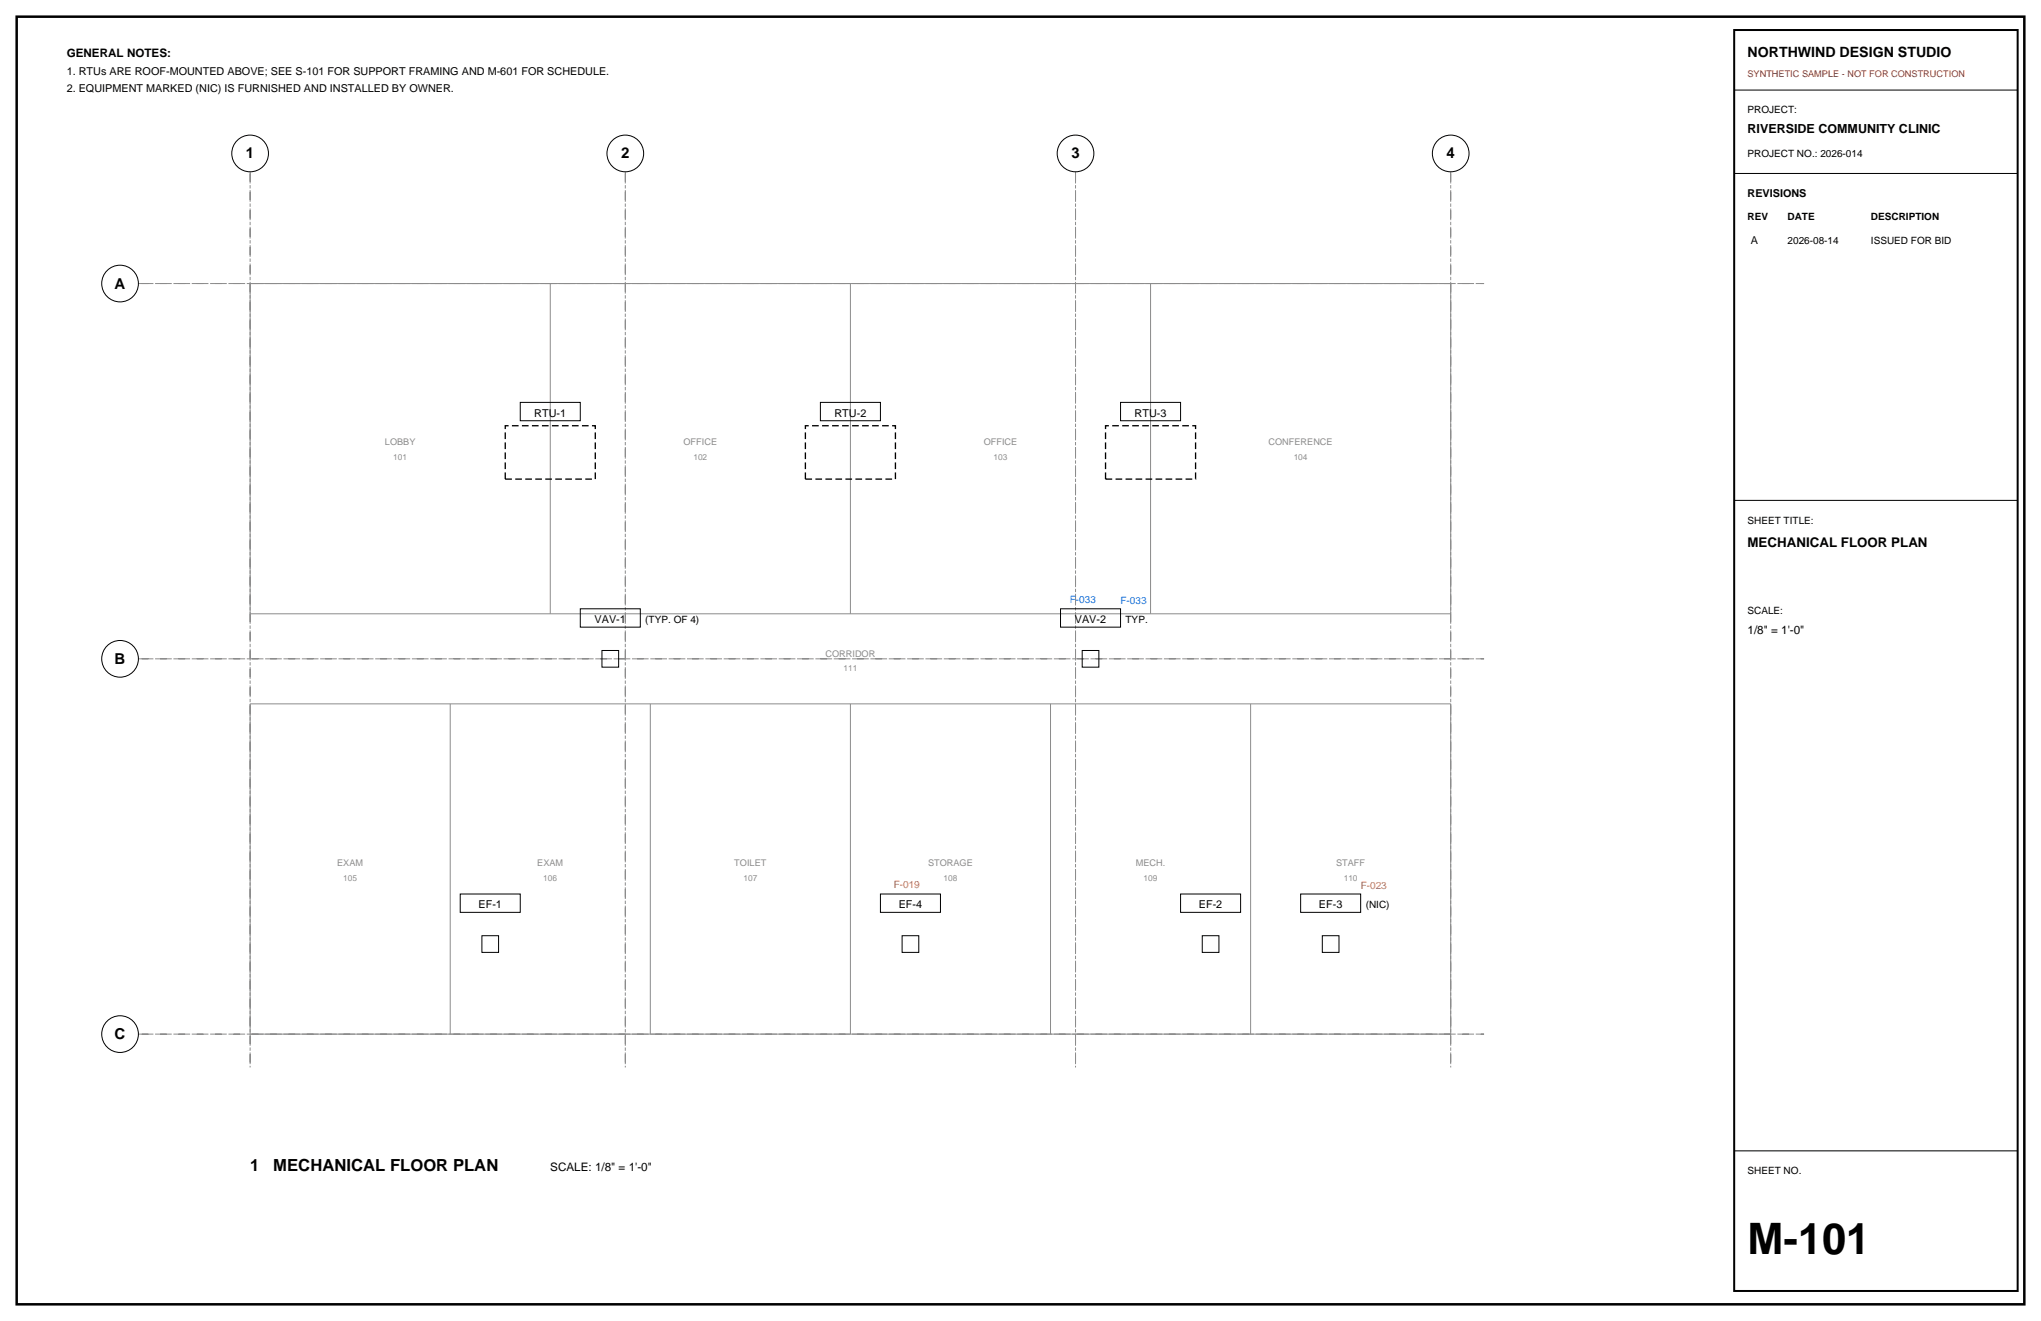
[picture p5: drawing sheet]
<svg xmlns="http://www.w3.org/2000/svg" width="432mm" height="279mm" viewBox="0 0 432 279" stroke-linecap="round" stroke-linejoin="round" font-family="sans-serif">
<defs><g id="words">
<text font-size="9.2" x="369.7" y="265.3">M-101</text>
<g font-size="3.5">
<text x="52.9" y="247.6">1</text>
<text x="57.8" y="247.6">MECHANICAL FLOOR PLAN</text>
</g>
<g font-size="3.2">
<text x="52" y="33.5">1</text>
<text x="131.4" y="33.5">2</text>
<text x="226.7" y="33.5">3</text>
<text x="306" y="33.5">4</text>
<text x="24.3" y="61">A</text>
<text x="24.3" y="140.4">B</text>
<text x="24.3" y="219.8">C</text>
</g>
<text font-size="3" x="369.7" y="12">NORTHWIND DESIGN STUDIO</text>
<text font-size="2.8" x="369.7" y="115.7">MECHANICAL FLOOR PLAN</text>
<text font-size="2.6" x="369.7" y="28.2">RIVERSIDE COMMUNITY CLINIC</text>
<g font-size="2.5">
<text x="14.1" y="12">GENERAL NOTES:</text>
<text x="369.7" y="134.1">1/8&quot; = 1'-0&quot;</text>
<text x="116.4" y="247.6">SCALE: 1/8&quot; = 1'-0&quot;</text>
</g>
<g font-size="2.3">
<text x="14.1" y="15.9">1. RTUs ARE ROOF-MOUNTED ABOVE; SEE S-101 FOR SUPPORT FRAMING AND M-601 FOR SCHEDULE.</text>
<text x="14.1" y="19.4">2. EQUIPMENT MARKED (NIC) IS FURNISHED AND INSTALLED BY OWNER.</text>
<text x="369.7" y="41.6">REVISIONS</text>
<text x="370.4" y="51.5">A</text>
<text x="113" y="88.1">RTU-1</text>
<text x="176.5" y="88.1">RTU-2</text>
<text x="240" y="88.1">RTU-3</text>
<text x="125.8" y="131.8">VAV-1</text>
<text x="227.4" y="131.8">VAV-2</text>
<text x="101.2" y="192.1">EF-1</text>
<text x="190.1" y="192.1">EF-4</text>
<text x="253.6" y="192.1">EF-2</text>
<text x="279" y="192.1">EF-3</text>
</g>
<g font-size="2.1">
<text x="369.7" y="24">PROJECT:</text>
<text x="369.7" y="33.2">PROJECT NO.: 2026-014</text>
<text x="369.7" y="46.6">REV</text>
<text x="378.2" y="46.6">DATE</text>
<text x="395.8" y="46.6">DESCRIPTION</text>
<text x="378.2" y="51.5">2026-08-14</text>
<text x="395.8" y="51.5">ISSUED FOR BID</text>
<text x="369.7" y="110.8">SHEET TITLE:</text>
<text x="136.5" y="131.8">(TYP. OF 4)</text>
<text x="238.1" y="131.8">TYP.</text>
<text x="369.7" y="129.8">SCALE:</text>
<text x="288.9" y="192.1">(NIC)</text>
<text x="369.7" y="248.4">SHEET NO.</text>
</g>
<g font-size="2.1" fill="#1a73d9">
<text x="226.3" y="127.5">F-033</text>
<text x="237.1" y="127.7">F-033</text>
</g>
<g font-size="2.1" fill="#f28c00">
<text x="189.1" y="187.9">F-019</text>
<text x="287.9" y="188">F-023</text>
</g>
<text font-size="1.9" fill="#d90d0d" x="369.7" y="16.2">SYNTHETIC SAMPLE - NOT FOR CONSTRUCTION</text>
<g font-size="1.9" fill="#8c8c8c">
<text x="81.4" y="94.2">LOBBY</text>
<text x="144.6" y="94.2">OFFICE</text>
<text x="208.1" y="94.2">OFFICE</text>
<text x="268.4" y="94.2">CONFERENCE</text>
<text x="174.6" y="139">CORRIDOR</text>
<text x="71.3" y="183.1">EXAM</text>
<text x="113.7" y="183.1">EXAM</text>
<text x="155.4" y="183.1">TOILET</text>
<text x="196.3" y="183.1">STORAGE</text>
<text x="240.3" y="183.1">MECH.</text>
<text x="282.7" y="183.1">STAFF</text>
</g>
<g font-size="1.8" fill="#8c8c8c">
<text x="83.2" y="97.4">101</text>
<text x="146.7" y="97.4">102</text>
<text x="210.2" y="97.4">103</text>
<text x="273.7" y="97.4">104</text>
<text x="178.4" y="141.8">111</text>
<text x="72.6" y="186.3">105</text>
<text x="114.9" y="186.3">106</text>
<text x="157.3" y="186.3">107</text>
<text x="199.6" y="186.3">108</text>
<text x="241.9" y="186.3">109</text>
<text x="284.3" y="186.3">110</text>
</g>
</g></defs>
<path d="M3.5 3.5h424.8v272.4h-424.8z" fill="none" stroke="#000" stroke-width=".53"/>
<path d="M52.9 36.3v189.5zM132.3 36.3v189.5zM227.5 36.3v189.5zM306.9 36.3v189.5zM29.3 60h284.7zM29.3 139.3h284.7zM29.3 218.7h284.7z" fill="none" stroke="#8c8c8c" stroke-width=".21" stroke-dasharray="2.1 .7 .4 .7" stroke-linecap="butt"/>
<g fill="none" stroke="#000" stroke-width=".21">
<path d="M366.9 19.1h60zM366.9 36.7h60zM110.1 85.1h12.7v3.9h-12.7zM173.6 85.1h12.7v3.9h-12.7zM237.1 85.1h12.7v3.9h-12.7zM366.9 105.8h60zM122.8 128.8h12.7v3.8h-12.7zM127.4 137.6h3.5v3.5h-3.5zM224.4 128.8h12.7v3.8h-12.7zM229 137.6h3.5v3.5h-3.5zM97.4 189.1h12.7v3.9h-12.7zM102 197.9h3.5v3.5h-3.5z"/>
<path d="M186.3 189.1h12.7v3.9h-12.7zM190.9 197.9h3.5v3.5h-3.5zM249.8 189.1h12.7v3.9h-12.7zM254.4 197.9h3.5v3.5h-3.5zM275.2 189.1h12.7v3.9h-12.7zM279.8 197.9h3.5v3.5h-3.5zM366.9 243.4h60z"/>
<circle cx="52.9" cy="32.5" r="3.9"/>
<circle cx="132.3" cy="32.5" r="3.9"/>
<circle cx="227.5" cy="32.5" r="3.9"/>
<circle cx="306.9" cy="32.5" r="3.9"/>
<circle cx="25.4" cy="60" r="3.9"/>
<circle cx="25.4" cy="139.3" r="3.9"/>
<circle cx="25.4" cy="218.7" r="3.9"/>
</g>
<g fill="none" stroke="#8c8c8c" stroke-width=".21">
<path d="M52.9 60h254zM52.9 60v69.8zM116.4 60v69.8zM179.9 60v69.8zM243.4 60v69.8zM306.9 60v69.8zM52.9 129.8h254zM52.9 148.9v69.8zM52.9 148.9h254zM95.2 148.9v69.8zM137.6 148.9v69.8zM179.9 148.9v69.8z"/>
<path d="M222.2 148.9v69.8zM264.6 148.9v69.8zM306.9 148.9v69.8zM52.9 218.7h254z"/>
</g>
<path d="M106.9 90h19v11.3h-19zM170.4 90h19v11.3h-19zM233.9 90h19v11.3h-19z" fill="none" stroke="#000" stroke-width=".28" stroke-dasharray="1.4 .7" stroke-linecap="butt"/>
<path d="M366.9 6.4h60v266.6h-60z" fill="none" stroke="#000" stroke-width=".42"/>
<use href="#words"/>
</svg>
